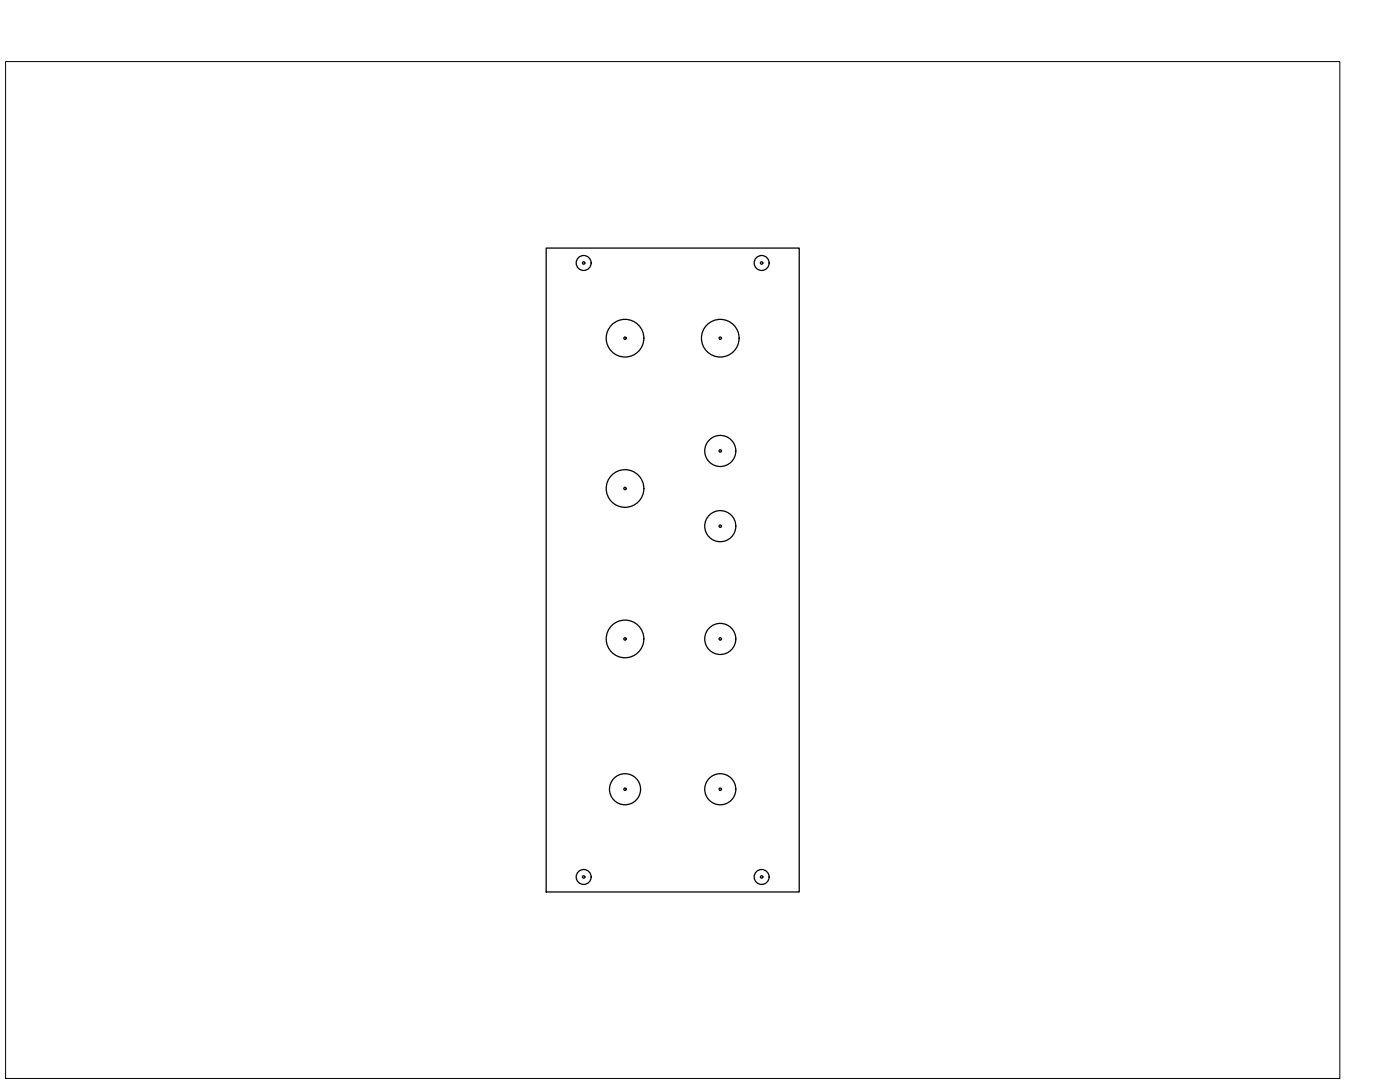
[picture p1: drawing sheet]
<svg xmlns="http://www.w3.org/2000/svg" width="279mm" height="216mm" viewBox="0 0 279 216" stroke-linecap="round" stroke-linejoin="round" font-family="sans-serif">
<!-- layer: 0 -->
<g fill="none" stroke="#000" stroke-width=".25">
<path d="M109 49.5h50.5v128.5h-50.5z"/>
<circle cx="116.5" cy="52.5" r="1.49"/>
<circle cx="116.5" cy="52.5" r=".24"/>
<circle cx="152" cy="52.5" r="1.49"/>
<circle cx="152" cy="52.5" r=".24"/>
<circle cx="124.7" cy="67.5" r="3.8"/>
<circle cx="124.7" cy="67.5" r=".24"/>
<circle cx="143.7" cy="67.5" r="3.8"/>
<circle cx="143.7" cy="67.5" r=".24"/>
<circle cx="124.7" cy="97.5" r="3.8"/>
<circle cx="124.7" cy="97.5" r=".24"/>
<circle cx="143.7" cy="90" r="3.1"/>
<circle cx="143.7" cy="90" r=".24"/>
<circle cx="143.7" cy="105" r="3.1"/>
<circle cx="143.7" cy="105" r=".24"/>
<circle cx="124.7" cy="127.5" r="3.8"/>
<circle cx="124.7" cy="127.5" r=".24"/>
<circle cx="143.7" cy="127.5" r="3.1"/>
<circle cx="143.7" cy="127.5" r=".24"/>
<circle cx="124.7" cy="157.5" r="3.1"/>
<circle cx="124.7" cy="157.5" r=".24"/>
<circle cx="143.7" cy="157.5" r="3.1"/>
<circle cx="143.7" cy="157.5" r=".24"/>
<circle cx="116.5" cy="175" r="1.49"/>
<circle cx="116.5" cy="175" r=".24"/>
<circle cx="152" cy="175" r="1.49"/>
<circle cx="152" cy="175" r=".24"/>
</g>
<path d="M1.1 12.3h266.3v202.9h-266.3z" fill="none" stroke="#000" stroke-width=".2"/>
</svg>
